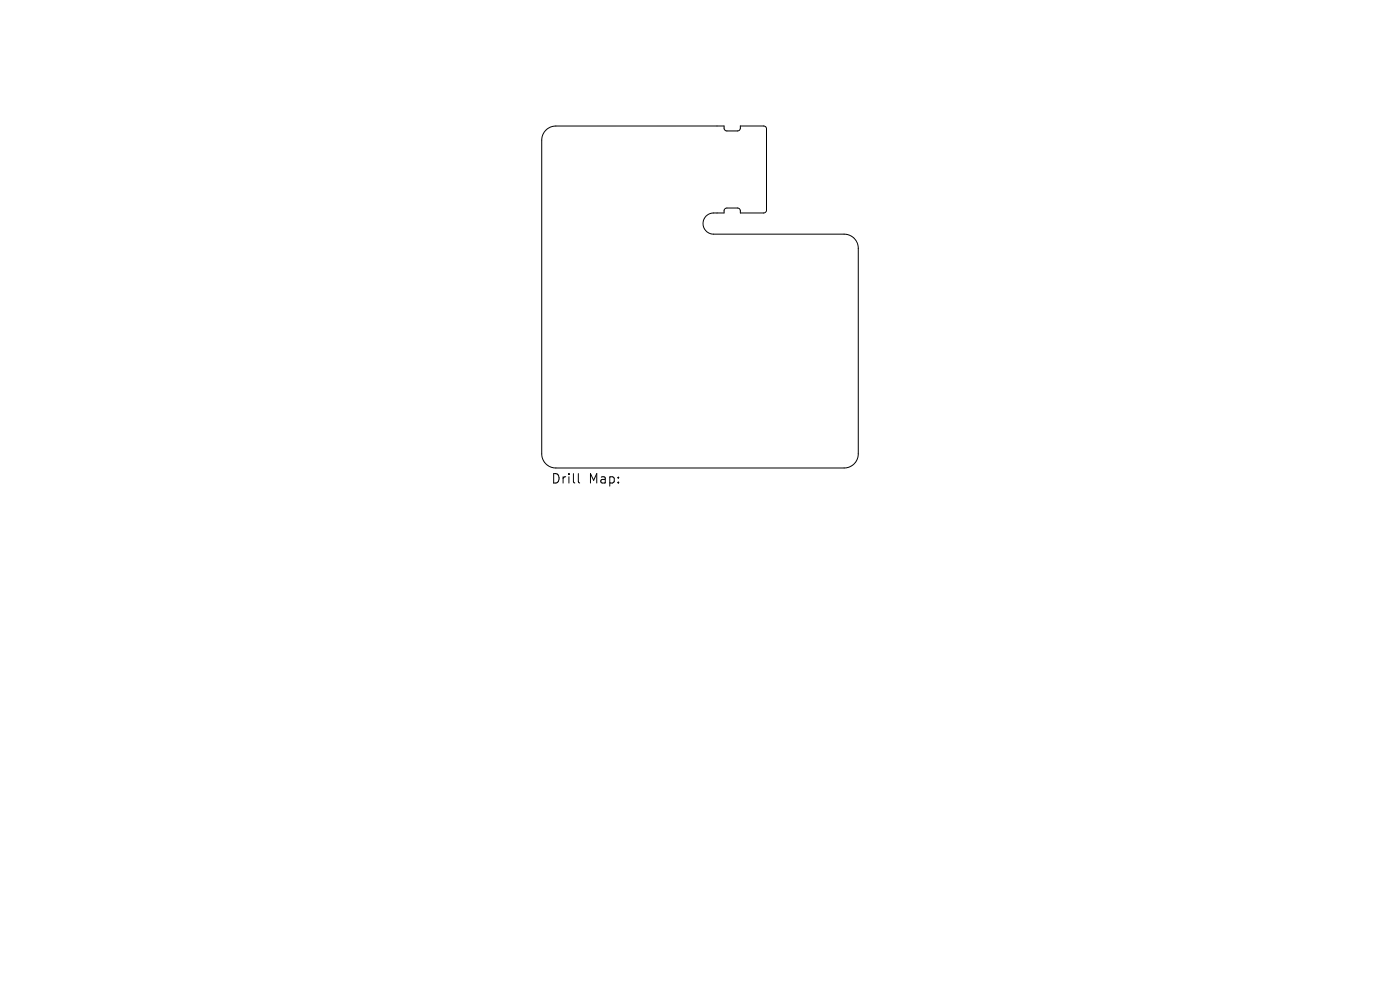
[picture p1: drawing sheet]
<svg xmlns="http://www.w3.org/2000/svg" width="297mm" height="210mm" viewBox="0 0 297 210" stroke-linecap="round" stroke-linejoin="round" font-family="sans-serif">
<defs><g id="words">
<g font-size="2.8">
<text x="116.8" y="102.9">Drill</text>
<text x="124.9" y="102.9">Map:</text>
</g>
</g></defs>
<path d="M115.8 27.6a3 3 0 0 1 2.1-.9h35.7l.1 .8 .5 .3 2.5-.1 .3-.3 .1-.7 5.2 .1 .3 .5-.1 17.6-.4 .3h-5l-.1-.7-.3-.3-2.5-.1-.5 .3-.1 .8h-2.2a2.25 2.25 0 0 0-2.3 2.2 2.25 2.25 0 0 0 2.3 2.3h27.7a3 3 0 0 1 3 3v43.6a3 3 0 0 1-3 3h-61.2a3 3 0 0 1-3-3v-66.6a3 3 0 0 1 .9-2.1zM122.7 100.5v1.7l.3 .3" fill="none" stroke="#000" stroke-width=".21"/>
<use href="#words"/>
</svg>
